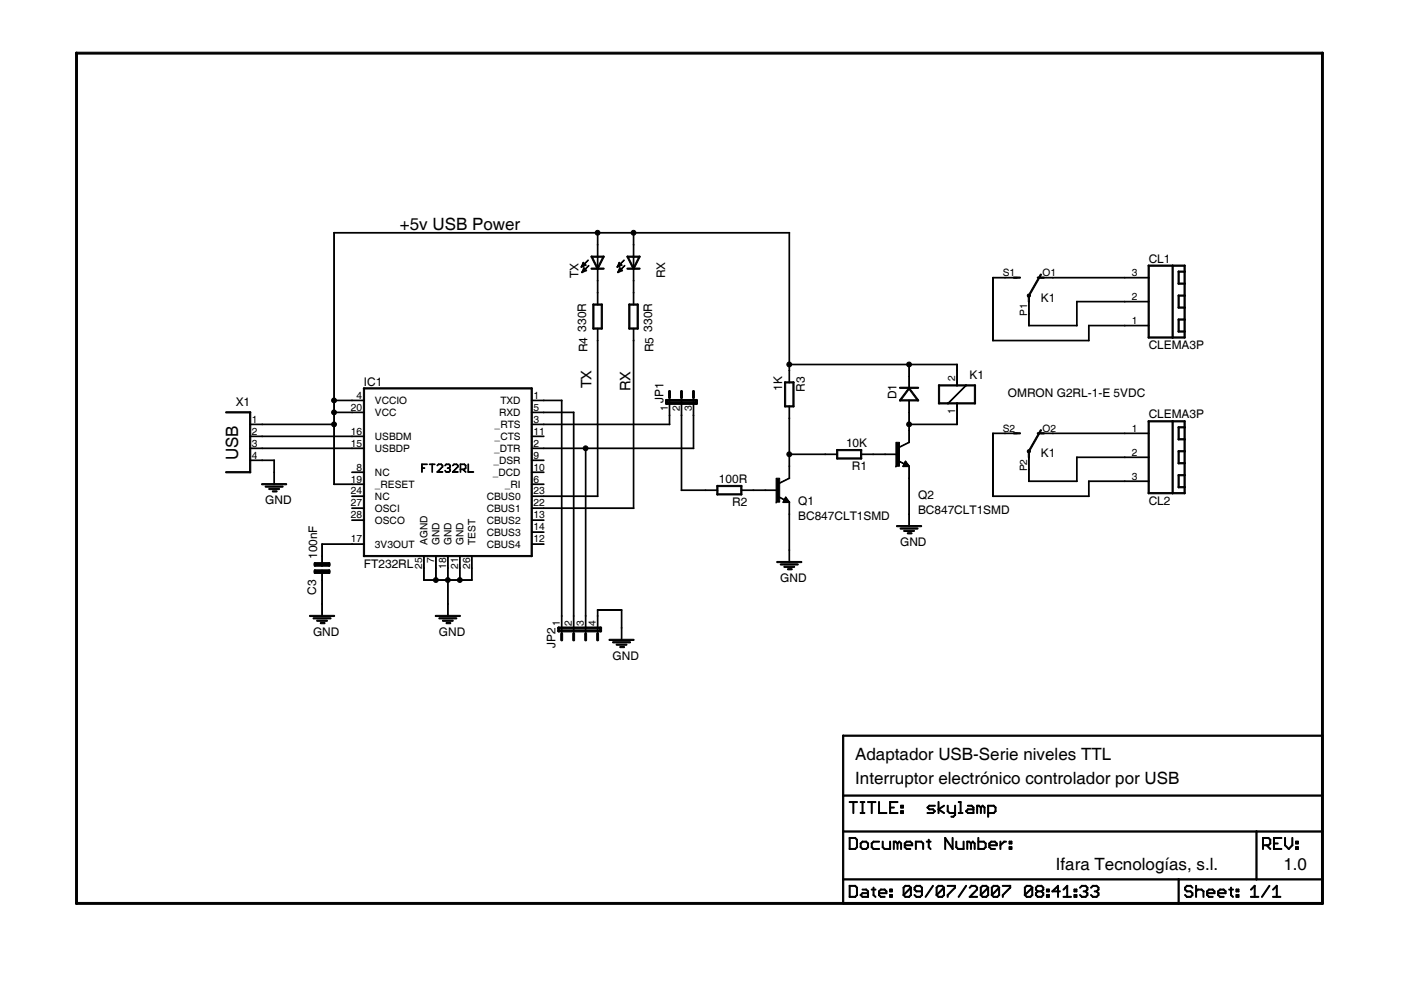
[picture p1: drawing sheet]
<svg xmlns="http://www.w3.org/2000/svg" width="297mm" height="210mm" viewBox="0 0 297 210" stroke-linecap="round" stroke-linejoin="round" font-family="sans-serif">
<defs><g id="words">
<g font-size="3.6">
<text x="84.8" y="48.7">+5v USB Power</text>
<text x="50.5" y="97.6" transform="rotate(-90 50.5 97.6)">USB</text>
<text x="181.3" y="161.1">Adaptador USB-Serie niveles TTL</text>
<text x="181.3" y="166.2">Interruptor electrónico controlador por USB</text>
<text x="223.9" y="184.6">Ifara Tecnologías, s.l.</text>
<text x="272.1" y="184.6">1.0</text>
</g>
<g font-size="3.1">
<text x="125.4" y="82.4" transform="rotate(-90 125.4 82.4)">TX</text>
<text x="133.7" y="83" transform="rotate(-90 133.7 83)">RX</text>
</g>
<g font-size="2.5">
<text x="122.6" y="59" transform="rotate(-90 122.6 59)">TX</text>
<text x="141.1" y="59" transform="rotate(-90 141.1 59)">RX</text>
<text x="243.5" y="55.7">CL1</text>
<text x="220.7" y="64">K1</text>
<text x="124.3" y="70.3" transform="rotate(-90 124.3 70.3)">330R</text>
<text x="138.3" y="70.3" transform="rotate(-90 138.3 70.3)">330R</text>
<text x="124.6" y="74.8" transform="rotate(-90 124.6 74.8)">R4</text>
<text x="138.5" y="74.8" transform="rotate(-90 138.5 74.8)">R5</text>
<text x="243.5" y="74.1">CLEMA3P</text>
<text x="77.2" y="81.9">IC1</text>
<text x="165.8" y="82.9" transform="rotate(-90 165.8 82.9)">1K</text>
<text x="170.6" y="83.1" transform="rotate(-90 170.6 83.1)">R3</text>
<text x="205.5" y="80.3">K1</text>
<text x="50" y="86.2">X1</text>
<text x="140.7" y="85.6" transform="rotate(-90 140.7 85.6)">JP1</text>
<text x="190.1" y="84.7" transform="rotate(-90 190.1 84.7)">D1</text>
<text x="213.7" y="84.3">OMRON G2RL-1-E 5VDC</text>
<text x="243.5" y="88.6">CLEMA3P</text>
<text x="179.4" y="94.8">10K</text>
<text x="180.6" y="99.6">R1</text>
<text x="220.7" y="97">K1</text>
<text x="56.2" y="106.9">GND</text>
<text x="152.4" y="102.4">100R</text>
<text x="155.2" y="107.3">R2</text>
<text x="169.2" y="107.1">Q1</text>
<text x="194.6" y="105.9">Q2</text>
<text x="243.5" y="107">CL2</text>
<text x="169.2" y="110.3">BC847CLT1SMD</text>
<text x="194.6" y="109.1">BC847CLT1SMD</text>
<text x="67.3" y="118.6" transform="rotate(-90 67.3 118.6)">100nF</text>
<text x="190.8" y="115.8">GND</text>
<text x="77.2" y="120.5">FT232RL</text>
<text x="165.4" y="123.4">GND</text>
<text x="67" y="126.2" transform="rotate(-90 67 126.2)">C3</text>
<text x="66.4" y="134.8">GND</text>
<text x="93" y="134.8">GND</text>
<text x="117.8" y="137.5" transform="rotate(-90 117.8 137.5)">JP2</text>
<text x="129.9" y="139.9">GND</text>
</g>
<g font-size="2.2">
<text x="212.6" y="58.5">S1</text>
<text x="221" y="58.5">O1</text>
<text x="240" y="58.5">3</text>
<text x="240" y="63.6">2</text>
<text x="217.8" y="67" transform="rotate(-90 217.8 67)">P1</text>
<text x="240" y="68.7">1</text>
<text x="202.5" y="80.8" transform="rotate(-90 202.5 80.8)">2</text>
<text x="53.4" y="89.6">1</text>
<text x="74.4" y="87.1">20</text>
<text x="75.6" y="84.6">4</text>
<text x="79.5" y="85.7">VCCIO</text>
<text x="79.5" y="88.2">VCC</text>
<text x="105.8" y="88.2">RXD</text>
<text x="106.1" y="85.7">TXD</text>
<text x="113.1" y="84.6">1</text>
<text x="113.1" y="87.1">5</text>
<text x="113.1" y="89.6">3</text>
<text x="141.6" y="87.1" transform="rotate(-90 141.6 87.1)">1</text>
<text x="144.1" y="87.1" transform="rotate(-90 144.1 87.1)">2</text>
<text x="146.7" y="87.1" transform="rotate(-90 146.7 87.1)">3</text>
<text x="202.5" y="87.8" transform="rotate(-90 202.5 87.8)">1</text>
<text x="53.4" y="92.2">2</text>
<text x="53.4" y="94.7">3</text>
<text x="74.4" y="92.2">16</text>
<text x="74.4" y="94.7">15</text>
<text x="79.5" y="93.3">USBDM</text>
<text x="79.5" y="95.8">USBDP</text>
<text x="104.8" y="95.8">_DTR</text>
<text x="104.9" y="90.8">_RTS</text>
<text x="104.9" y="93.3">_CTS</text>
<text x="113.1" y="92.2">11</text>
<text x="113.1" y="94.7">2</text>
<text x="212.6" y="91.5">S2</text>
<text x="221" y="91.5">O2</text>
<text x="240" y="91.5">1</text>
<text x="53.4" y="97.3">4</text>
<text x="75.6" y="99.8">8</text>
<text x="79.5" y="100.9">NC</text>
<text x="104.5" y="100.9">_DCD</text>
<text x="104.6" y="98.4">_DSR</text>
<text x="113.1" y="97.3">9</text>
<text x="113.1" y="99.8">10</text>
<text x="217.8" y="100" transform="rotate(-90 217.8 100)">P2</text>
<text x="240" y="96.6">2</text>
<text x="240" y="101.7">3</text>
<text x="74.4" y="102.3">19</text>
<text x="74.4" y="104.9">24</text>
<text x="74.4" y="107.4">27</text>
<text x="79.5" y="103.5">_RESET</text>
<text x="79.5" y="106">NC</text>
<text x="103.2" y="106">CBUS0</text>
<text x="107" y="103.5">_RI</text>
<text x="113.1" y="102.3">6</text>
<text x="113.1" y="104.9">23</text>
<text x="113.1" y="107.4">22</text>
<text x="74.4" y="110">28</text>
<text x="79.5" y="108.5">OSCI</text>
<text x="79.5" y="111.1">OSCO</text>
<text x="103.2" y="108.5">CBUS1</text>
<text x="103.2" y="111.1">CBUS2</text>
<text x="103.2" y="113.6">CBUS3</text>
<text x="113.1" y="110">13</text>
<text x="113.1" y="112.5">14</text>
<text x="74.4" y="115">17</text>
<text x="79.5" y="116.2">3V3OUT</text>
<text x="90.6" y="115.6" transform="rotate(-90 90.6 115.6)">AGND</text>
<text x="92.1" y="119.5" transform="rotate(-90 92.1 119.5)">7</text>
<text x="93.2" y="115.6" transform="rotate(-90 93.2 115.6)">GND</text>
<text x="95.7" y="115.6" transform="rotate(-90 95.7 115.6)">GND</text>
<text x="98.3" y="115.6" transform="rotate(-90 98.3 115.6)">GND</text>
<text x="100.8" y="115.6" transform="rotate(-90 100.8 115.6)">TEST</text>
<text x="103.2" y="116.2">CBUS4</text>
<text x="113.1" y="115">12</text>
<text x="89.5" y="120.7" transform="rotate(-90 89.5 120.7)">25</text>
<text x="94.6" y="120.7" transform="rotate(-90 94.6 120.7)">18</text>
<text x="97.1" y="120.7" transform="rotate(-90 97.1 120.7)">21</text>
<text x="99.7" y="120.7" transform="rotate(-90 99.7 120.7)">26</text>
<text x="118.7" y="132.8" transform="rotate(-90 118.7 132.8)">1</text>
<text x="121.3" y="132.8" transform="rotate(-90 121.3 132.8)">2</text>
<text x="123.8" y="132.8" transform="rotate(-90 123.8 132.8)">3</text>
<text x="126.3" y="132.8" transform="rotate(-90 126.3 132.8)">4</text>
</g>
</g></defs>
<g fill="#000" stroke="#000" stroke-width=".21">
<path d="M16 11.2l.1-.1h264.4l.1 .2-.1 .2h-264.4z" fill-rule="evenodd"/>
<path d="M123.6 55.6l.1 .1-.4 1z" fill-rule="evenodd"/>
<path d="M123.8 56.8l.1 .1-.5 .9z" fill-rule="evenodd"/>
<path d="M123.2 56.6l1-.4-.9 .5z" fill-rule="evenodd"/>
<path d="M123.6 55.7l.6 .6z" fill-rule="evenodd"/>
<path d="M123.3 57.7l1.1-.4-1 .5z" fill-rule="evenodd"/>
<path d="M123.8 56.8l.5 .6z" fill-rule="evenodd"/>
<path d="M124.6 55.1l.2 .1-1.5 1.5z" fill-rule="evenodd"/>
<path d="M123.3 57.7l1.6-1.4-1.5 1.5z" fill-rule="evenodd"/>
<path d="M70.8 49.3l56 .1z" fill-rule="evenodd"/>
<path d="M126.6 49.3h.2l-.1 2.7z" fill-rule="evenodd"/>
<path d="M126.7 56.9v2.7z" fill-rule="evenodd"/>
<path d="M126.6 51.9h.2l-.1 2.6z" fill-rule="evenodd"/>
<path d="M126.6 54.4h.2l-.1 2.7z" fill-rule="evenodd"/>
<path d="M127.9 54.4l.2 .1-1.3 2.6h-.1l-.1-.1z" fill-rule="evenodd"/>
<path d="M125.3 54.4h.2l1.3 2.6-.1 .1h-.1z" fill-rule="evenodd"/>
<path d="M125.3 56.9h1.4l.1 .1-1.4 .1z" fill-rule="evenodd"/>
<path d="M125.3 54.4l1.4-.1 .1 .2-1.4 .1z" fill-rule="evenodd"/>
<path d="M126.6 56.9h1.4l.1 .1-1.4 .1z" fill-rule="evenodd"/>
<path d="M126.6 54.4l1.4-.1 .1 .2-1.4 .1z" fill-rule="evenodd"/>
<path d="M131.3 55.6l.1 .1-.5 1z" fill-rule="evenodd"/>
<path d="M131.4 56.8l.1 .1-.5 .9z" fill-rule="evenodd"/>
<path d="M130.8 56.6l1.1-.4-1 .5z" fill-rule="evenodd"/>
<path d="M131.2 55.7l.7 .6z" fill-rule="evenodd"/>
<path d="M131 57.7l1-.4-1 .5z" fill-rule="evenodd"/>
<path d="M131.3 56.8l.7 .6z" fill-rule="evenodd"/>
<path d="M132.3 55.1l.1 .1-1.5 1.5z" fill-rule="evenodd"/>
<path d="M132.4 56.3l.1 .1-1.5 1.4z" fill-rule="evenodd"/>
<path d="M134.3 49.3h.1v2.7z" fill-rule="evenodd"/>
<path d="M126.6 49.3l7.8 .1z" fill-rule="evenodd"/>
<path d="M134.3 56.9l.1 2.7z" fill-rule="evenodd"/>
<path d="M134.3 51.9h.1v2.6z" fill-rule="evenodd"/>
<path d="M134.3 54.4h.1v2.7z" fill-rule="evenodd"/>
<path d="M135.5 54.4l.2 .1-1.3 2.6h-.1l-.1-.1z" fill-rule="evenodd"/>
<path d="M132.9 54.4h.3l1.2 2.6v.1h-.2z" fill-rule="evenodd"/>
<path d="M132.9 56.9h1.5v.1l-1.4 .1z" fill-rule="evenodd"/>
<path d="M132.9 54.4l1.5-.1v.2l-1.4 .1z" fill-rule="evenodd"/>
<path d="M134.2 56.9h1.4l.1 .1-1.4 .1z" fill-rule="evenodd"/>
<path d="M134.2 54.4l1.4-.1 .1 .2-1.4 .1z" fill-rule="evenodd"/>
<path d="M134.3 49.3l33.1 .1z" fill-rule="evenodd"/>
<path d="M210.5 58.9h2.6z" fill-rule="evenodd"/>
<path d="M213 58.9h2.7z" fill-rule="evenodd"/>
<path d="M214.9 58.8h1.4l.1 .1-1.5 .1z" fill-rule="evenodd"/>
<path d="M220 58.8h1.4v.1l-1.4 .1z" fill-rule="evenodd"/>
<path d="M220.6 58.9h2.7z" fill-rule="evenodd"/>
<path d="M223.2 58.9h15.3z" fill-rule="evenodd"/>
<path d="M238.4 58.9h5.2z" fill-rule="evenodd"/>
<path d="M243.5 56.2h5.2v.2l-5.2 .1z" fill-rule="evenodd"/>
<path d="M251.1 56.2l.2 .1-.1 1.4h-.2z" fill-rule="evenodd"/>
<path d="M248.6 56.2h2.6l.1 .2-2.7 .1z" fill-rule="evenodd"/>
<path d="M249.8 57.6l1.4-.1 .1 .2h-1.5z" fill-rule="evenodd"/>
<path d="M125.8 64.5l.1 .1v5.2l-.2-.1z" fill-rule="evenodd"/>
<path d="M126.7 59.5v2.6z" fill-rule="evenodd"/>
<path d="M126.6 62h.2l-.1 2.7z" fill-rule="evenodd"/>
<path d="M126.7 69.6v2.7z" fill-rule="evenodd"/>
<path d="M127.5 64.5l.2 .1-.1 5.2-.1-.1z" fill-rule="evenodd"/>
<path d="M125.8 64.5h1.8l.1 .1-1.9 .1z" fill-rule="evenodd"/>
<path d="M125.8 69.6h1.8l.1 .1-1.9 .1z" fill-rule="evenodd"/>
<path d="M133.4 64.5l.2 .1-.1 5.2-.2-.1z" fill-rule="evenodd"/>
<path d="M134.3 59.5l.1 2.6z" fill-rule="evenodd"/>
<path d="M134.3 62h.1v2.7z" fill-rule="evenodd"/>
<path d="M134.3 69.6l.1 2.7z" fill-rule="evenodd"/>
<path d="M135.2 64.5l.1 .1v5.2l-.2-.1z" fill-rule="evenodd"/>
<path d="M133.4 64.5h1.9v.1l-1.9 .1z" fill-rule="evenodd"/>
<path d="M133.3 69.6h2v.1l-1.9 .1z" fill-rule="evenodd"/>
<path d="M167.3 77.3h.1v1.4z" fill-rule="evenodd"/>
<path d="M167.3 49.3h.1v28.1z" fill-rule="evenodd"/>
<path d="M192.7 77.3h.1v2.6z" fill-rule="evenodd"/>
<path d="M167.3 77.3h25.5z" fill-rule="evenodd"/>
<path d="M202.8 77.3h.2l-.1 1.4z" fill-rule="evenodd"/>
<path d="M192.7 77.3h10.3z" fill-rule="evenodd"/>
<path d="M210.5 58.9h.1v13.4z" fill-rule="evenodd"/>
<path d="M218.1 66.4l.1 2.7z" fill-rule="evenodd"/>
<path d="M218.1 63.9h.1v2.7z" fill-rule="evenodd"/>
<path d="M220.6 58.2l.1-.1 .1 .2-2.7 4.5-.1-.1z" fill-rule="evenodd"/>
<path d="M218.1 62.6l.2 .1-.1 1.4-.2-.1z" fill-rule="evenodd"/>
<path d="M218.1 69l10.3 .1h-10.3z" fill-rule="evenodd"/>
<path d="M228.2 63.9h.2l-.1 5.2z" fill-rule="evenodd"/>
<path d="M210.5 72.2l20.4 .1h-20.4z" fill-rule="evenodd"/>
<path d="M230.8 69l.1 3.3z" fill-rule="evenodd"/>
<path d="M228.2 63.9l10.3 .1z" fill-rule="evenodd"/>
<path d="M230.8 69l7.7 .1h-7.7z" fill-rule="evenodd"/>
<path d="M238.4 69l5.2 .1h-5.2z" fill-rule="evenodd"/>
<path d="M238.4 63.9l5.2 .1z" fill-rule="evenodd"/>
<path d="M243.5 56.2l.2 .1-.1 15.4-.2-.1z" fill-rule="evenodd"/>
<path d="M243.5 71.5h5.2v.1l-5.2 .1z" fill-rule="evenodd"/>
<path d="M248.6 56.2l.1 .1v15.4l-.2-.1z" fill-rule="evenodd"/>
<path d="M249.8 62.6l.2 .1-.1 2.7-.1-.1z" fill-rule="evenodd"/>
<path d="M249.8 67.6l.2 .1-.1 2.7h-.1z" fill-rule="evenodd"/>
<path d="M249.8 57.6h.2l-.1 2.7-.1-.1z" fill-rule="evenodd"/>
<path d="M248.6 71.5h2.6l.1 .1-2.7 .1z" fill-rule="evenodd"/>
<path d="M251 70.3h.3l-.1 1.4-.2-.1z" fill-rule="evenodd"/>
<path d="M251.1 67.6l.2 .1-.1 2.7h-.2z" fill-rule="evenodd"/>
<path d="M251.1 65.1l.2 .1-.1 2.7-.2-.1z" fill-rule="evenodd"/>
<path d="M251.1 62.6l.2 .1-.1 2.7-.2-.1z" fill-rule="evenodd"/>
<path d="M251.1 60l.2 .1-.1 2.7-.2-.1z" fill-rule="evenodd"/>
<path d="M251 57.6h.3l-.1 2.7-.2-.1z" fill-rule="evenodd"/>
<path d="M249.8 62.6h1.4l.1 .1-1.5 .1z" fill-rule="evenodd"/>
<path d="M249.8 65.1h1.4l.1 .2-1.5 .1z" fill-rule="evenodd"/>
<path d="M249.8 70.3l1.4-.1 .1 .2h-1.5z" fill-rule="evenodd"/>
<path d="M249.8 67.6h1.4l.1 .2-1.5 .1z" fill-rule="evenodd"/>
<path d="M249.8 60.1l1.4-.1 .1 .2-1.5 .1z" fill-rule="evenodd"/>
<path d="M47.9 87.3h5.2l.1 .2-5.3 .1z" fill-rule="evenodd"/>
<path d="M53 90h2.7z" fill-rule="evenodd"/>
<path d="M53 92.5l2.7 .1z" fill-rule="evenodd"/>
<path d="M53 95.1h2.7z" fill-rule="evenodd"/>
<path d="M53 97.6l2.7 .1h-2.7z" fill-rule="evenodd"/>
<path d="M55.5 97.6l2.7 .1z" fill-rule="evenodd"/>
<path d="M55.5 90h15.4z" fill-rule="evenodd"/>
<path d="M70.8 87.4h.1v2.7z" fill-rule="evenodd"/>
<path d="M70.8 84.9l.1 2.6z" fill-rule="evenodd"/>
<path d="M70.8 49.3h.1v35.7z" fill-rule="evenodd"/>
<path d="M55.5 92.5l19.2 .1z" fill-rule="evenodd"/>
<path d="M55.5 95.1h19.2z" fill-rule="evenodd"/>
<path d="M70.8 87.4l3.9 .1z" fill-rule="evenodd"/>
<path d="M70.8 84.9l3.9 .1h-3.9z" fill-rule="evenodd"/>
<path d="M74.6 84.9l2.7 .1h-2.7z" fill-rule="evenodd"/>
<path d="M74.6 87.4l2.7 .1z" fill-rule="evenodd"/>
<path d="M74.6 92.5l2.7 .1z" fill-rule="evenodd"/>
<path d="M74.6 95.1h2.7z" fill-rule="evenodd"/>
<path d="M89.4 99.3h.7z" fill-rule="evenodd"/>
<path d="M89.4 98.4l1.2 .1z" fill-rule="evenodd"/>
<path d="M91 98.4l1.2 .1z" fill-rule="evenodd"/>
<path d="M92.6 98.7l.5-.3-.4 .4z" fill-rule="evenodd"/>
<path d="M92.9 98.4l.7 .1z" fill-rule="evenodd"/>
<path d="M92.6 100.1l1.3-1.1-1.2 1.2z" fill-rule="evenodd"/>
<path d="M93.7 98.7h.2l-.1 .4z" fill-rule="evenodd"/>
<path d="M93.5 98.4l.4 .4z" fill-rule="evenodd"/>
<path d="M94.3 98.7l.4-.3-.3 .4z" fill-rule="evenodd"/>
<path d="M94.5 98.4l.7 .1z" fill-rule="evenodd"/>
<path d="M94.8 99.3h.4z" fill-rule="evenodd"/>
<path d="M95.1 98.4l.4 .4z" fill-rule="evenodd"/>
<path d="M95.4 98.7h.1v.4z" fill-rule="evenodd"/>
<path d="M95.1 99.3l.4-.3-.3 .4z" fill-rule="evenodd"/>
<path d="M95.1 99.2l.4 .4z" fill-rule="evenodd"/>
<path d="M95.4 99.5h.1v.4z" fill-rule="evenodd"/>
<path d="M95.1 100.1l.4-.3-.3 .4z" fill-rule="evenodd"/>
<path d="M95.9 98.7l.4-.3-.3 .4z" fill-rule="evenodd"/>
<path d="M96.2 98.4l.7 .1z" fill-rule="evenodd"/>
<path d="M97 98.7h.2l-.1 .4z" fill-rule="evenodd"/>
<path d="M96.7 98.4l.5 .4z" fill-rule="evenodd"/>
<path d="M97.6 98.4l.9 .1z" fill-rule="evenodd"/>
<path d="M97.6 99.5l.9 .1z" fill-rule="evenodd"/>
<path d="M98.4 98.4l.4 .4z" fill-rule="evenodd"/>
<path d="M98.7 98.7h.1v.7z" fill-rule="evenodd"/>
<path d="M98.4 99.5l.4-.2-.3 .3z" fill-rule="evenodd"/>
<path d="M77 82.3h35.8l.1 .1-35.8 .1z" fill-rule="evenodd"/>
<path d="M112.7 84.9l2.7 .1h-2.7z" fill-rule="evenodd"/>
<path d="M112.7 87.4l2.7 .1z" fill-rule="evenodd"/>
<path d="M112.7 90h2.7z" fill-rule="evenodd"/>
<path d="M112.7 92.5l2.7 .1z" fill-rule="evenodd"/>
<path d="M112.7 95.1h2.7z" fill-rule="evenodd"/>
<path d="M112.7 97.6l2.7 .1z" fill-rule="evenodd"/>
<path d="M115.2 84.9l4 .1h-4z" fill-rule="evenodd"/>
<path d="M115.2 87.4l6.5 .1z" fill-rule="evenodd"/>
<path d="M115.2 95l9 .1-9 .1z" fill-rule="evenodd"/>
<path d="M141.1 84.9l.1-.2 .3 .2v.7l-.1 .2-.3-.2z" fill-rule="evenodd"/>
<path d="M115.2 90h26.8z" fill-rule="evenodd"/>
<path d="M141.9 88l.1 2.1z" fill-rule="evenodd"/>
<path d="M141.9 85.5l.1 2.7z" fill-rule="evenodd"/>
<path d="M141.9 84.3h.1v1.3z" fill-rule="evenodd"/>
<path d="M141.9 82.8l.3 .2v1.4l-.2 .1-.3-.1v-1.4z" fill-rule="evenodd"/>
<path d="M144.5 85.5v2.7z" fill-rule="evenodd"/>
<path d="M144.4 84.3h.2l-.1 1.3z" fill-rule="evenodd"/>
<path d="M144.3 83l.1-.2 .3 .2v1.4l-.1 .1-.3-.1z" fill-rule="evenodd"/>
<path d="M124.1 95.1h23z" fill-rule="evenodd"/>
<path d="M147 88l.1 7.2z" fill-rule="evenodd"/>
<path d="M147 85.5l.1 2.7z" fill-rule="evenodd"/>
<path d="M147 84.3h.1v1.3z" fill-rule="evenodd"/>
<path d="M146.8 83l.2-.2 .2 .2v1.4l-.1 .1-.3-.1z" fill-rule="evenodd"/>
<path d="M141.1 85.5l.1-.1h6.5l.2 .2-.2 .2h-6.5z" fill-rule="evenodd"/>
<path d="M147.5 84.9l.1-.2 .3 .2v.7l-.2 .2-.2-.2z" fill-rule="evenodd"/>
<path d="M141.1 84.9l.1-.2h6.5l.2 .3-.2 .1h-6.5z" fill-rule="evenodd"/>
<path d="M166.4 81l.2 .1-.1 5.2-.2-.1z" fill-rule="evenodd"/>
<path d="M167.3 96.3h.1v2.7z" fill-rule="evenodd"/>
<path d="M167.3 88.7l.1 7.7z" fill-rule="evenodd"/>
<path d="M167.3 86.2h.1v2.6z" fill-rule="evenodd"/>
<path d="M167.3 78.5l.1 2.7z" fill-rule="evenodd"/>
<path d="M168.1 81.1h.3l-.1 5.2-.2-.1z" fill-rule="evenodd"/>
<path d="M166.3 86.1h2l.1 .1-2 .1z" fill-rule="evenodd"/>
<path d="M166.4 81h1.9l.1 .2h-2z" fill-rule="evenodd"/>
<path d="M167.3 96.3l7.7 .1z" fill-rule="evenodd"/>
<path d="M174.9 96.3l2.7 .1z" fill-rule="evenodd"/>
<path d="M177.4 95.4h.2l-.1 2-.1-.1z" fill-rule="evenodd"/>
<path d="M177.4 95.4l5.2-.1 .1 .2-5.2 .1z" fill-rule="evenodd"/>
<path d="M177.4 97.2l5.2-.1 .1 .2-5.2 .1z" fill-rule="evenodd"/>
<path d="M182.5 95.3l.2 .1-.1 2-.1-.1z" fill-rule="evenodd"/>
<path d="M182.5 96.3l2.7 .1z" fill-rule="evenodd"/>
<path d="M185.1 96.3l2.6 .1z" fill-rule="evenodd"/>
<path d="M189.9 93.8v5.1h.8v-5.1z" fill-rule="evenodd"/>
<path d="M187.6 96.3l2.7 .1z" fill-rule="evenodd"/>
<path d="M192.6 82.3h.2l.1 .1-2.1 2.6-.1-.1z" fill-rule="evenodd"/>
<path d="M191.9 97.8l.2 .1-.7 1.1z" fill-rule="evenodd"/>
<path d="M190.5 97.7l1.3 .7z" fill-rule="evenodd"/>
<path d="M191.9 98l.2 .1-.4 .7-.1-.2z" fill-rule="evenodd"/>
<path d="M191.6 98.6l.5-.1 .1 .2-.5 .1z" fill-rule="evenodd"/>
<path d="M191.9 98.3l.3 .3-.1 .2-.2-.4z" fill-rule="evenodd"/>
<path d="M191.6 98.7l.9-.1 .1 .2-.9 .1z" fill-rule="evenodd"/>
<path d="M191.9 98l.7 .7-.1 .2-.6-.7z" fill-rule="evenodd"/>
<path d="M192.7 87.4h.1v2.7z" fill-rule="evenodd"/>
<path d="M192.7 90h.1v1.4z" fill-rule="evenodd"/>
<path d="M192.7 84.9l.1 2.6z" fill-rule="evenodd"/>
<path d="M192.7 79.8h.1v2.7z" fill-rule="evenodd"/>
<path d="M192.7 91.2h.1v2.7z" fill-rule="evenodd"/>
<path d="M190.6 94.8l2.2-1-2.1 1.1z" fill-rule="evenodd"/>
<path d="M191.9 97.9l.1-.1 .8 1.2z" fill-rule="evenodd"/>
<path d="M191.4 98.9h1.4z" fill-rule="evenodd"/>
<path d="M192.7 82.3l2.1 2.6-.1 .1-2.1-2.6z" fill-rule="evenodd"/>
<path d="M190.8 84.8h3.9l.1 .2h-4z" fill-rule="evenodd"/>
<path d="M190.8 82.1h3.9l.1 .2-4 .1z" fill-rule="evenodd"/>
<path d="M199 81.6l.2 .1-.1 4-.1-.1z" fill-rule="evenodd"/>
<path d="M204.8 81.7l.1 .1-3.9 3.8z" fill-rule="evenodd"/>
<path d="M199 85.5l2-.1 .1 .2-2.1 .1z" fill-rule="evenodd"/>
<path d="M202.9 88.7v1.4z" fill-rule="evenodd"/>
<path d="M192.7 90h10.3z" fill-rule="evenodd"/>
<path d="M202.9 78.5v2.7z" fill-rule="evenodd"/>
<path d="M202.8 86.2h.2l-.1 2.6z" fill-rule="evenodd"/>
<path d="M202.8 81.1h.2l-.1 .7z" fill-rule="evenodd"/>
<path d="M202.9 85.5v.8z" fill-rule="evenodd"/>
<path d="M199 81.6h3.9l.1 .2-4 .1z" fill-rule="evenodd"/>
<path d="M201 85.4h1.9l.1 .2-2 .1z" fill-rule="evenodd"/>
<path d="M202.9 81.6h1.9l.1 .2-2 .1z" fill-rule="evenodd"/>
<path d="M204.7 81.7l2.1-.1v.2l-2 .1z" fill-rule="evenodd"/>
<path d="M206.7 81.6l.1 .1v4l-.2-.1z" fill-rule="evenodd"/>
<path d="M202.8 85.5l4-.1v.2l-3.9 .1z" fill-rule="evenodd"/>
<path d="M210.5 91.9h2.6z" fill-rule="evenodd"/>
<path d="M213 91.9h2.7z" fill-rule="evenodd"/>
<path d="M214.9 91.8h1.4l.1 .1-1.5 .1z" fill-rule="evenodd"/>
<path d="M218.1 97h.1v2.6z" fill-rule="evenodd"/>
<path d="M220.6 91.2l.1-.1 .1 .2-2.7 4.5-.1-.1z" fill-rule="evenodd"/>
<path d="M218.1 95.6l.2 .1-.1 1.4-.2-.1z" fill-rule="evenodd"/>
<path d="M220 91.8h1.4v.1l-1.4 .1z" fill-rule="evenodd"/>
<path d="M220.6 91.9h2.7z" fill-rule="evenodd"/>
<path d="M223.2 91.9h15.3z" fill-rule="evenodd"/>
<path d="M228.2 97h10.3z" fill-rule="evenodd"/>
<path d="M238.4 91.9h5.2z" fill-rule="evenodd"/>
<path d="M238.4 97h5.2z" fill-rule="evenodd"/>
<path d="M243.4 89.3l5.3-.1v.2l-5.2 .1z" fill-rule="evenodd"/>
<path d="M249.8 95.6l.2 .1-.1 2.7-.1-.1z" fill-rule="evenodd"/>
<path d="M249.8 90.6h.2l-.1 2.7-.1-.1z" fill-rule="evenodd"/>
<path d="M248.6 89.2h2.6l.1 .2-2.7 .1z" fill-rule="evenodd"/>
<path d="M251 89.3h.3l-.1 1.5-.2-.1z" fill-rule="evenodd"/>
<path d="M251 90.6h.3l-.1 2.7-.2-.1z" fill-rule="evenodd"/>
<path d="M251.1 93l.2 .1-.1 2.7h-.2z" fill-rule="evenodd"/>
<path d="M251.1 95.6l.2 .1-.1 2.7-.2-.1z" fill-rule="evenodd"/>
<path d="M249.8 98.2l1.4-.1 .1 .2-1.5 .1z" fill-rule="evenodd"/>
<path d="M249.8 95.6h1.4l.1 .2h-1.5z" fill-rule="evenodd"/>
<path d="M249.8 90.6l1.4-.1 .1 .2-1.5 .1z" fill-rule="evenodd"/>
<path d="M249.8 93.1l1.4-.1 .1 .2-1.5 .1z" fill-rule="evenodd"/>
<path d="M52.9 87.4h.3l-.1 12.9-.2-.1z" fill-rule="evenodd"/>
<path d="M47.8 100.1l5.3-.1 .1 .2-5.3 .1z" fill-rule="evenodd"/>
<path d="M58.1 97.6h.1v2.6z" fill-rule="evenodd"/>
<path d="M58.1 100.1h.1v2.7z" fill-rule="evenodd"/>
<path d="M57.8 104.1h.9l.1 .2-1 .1z" fill-rule="evenodd"/>
<path d="M57 103.7l2.2-.1 .1 .2h-2.2z" fill-rule="evenodd"/>
<path d="M56.2 103.2l3.7-.1 .1 .2h-3.7z" fill-rule="evenodd"/>
<path d="M55.5 102.7l5.2-.1 .1 .1-5.3 .1z" fill-rule="evenodd"/>
<path d="M66.7 119.3l.2 .1v.4h-.2z" fill-rule="evenodd"/>
<path d="M68.3 115.3v2.7z" fill-rule="evenodd"/>
<path d="M66.6 119.4l3.2-.1 .1 .2-3.2 .1z" fill-rule="evenodd"/>
<path d="M66.6 119.7l3.2-.1 .1 .2h-3.2z" fill-rule="evenodd"/>
<path d="M69.8 119.3l.1 .1v.4h-.1z" fill-rule="evenodd"/>
<path d="M70.8 90h.1v12.8z" fill-rule="evenodd"/>
<path d="M68.3 115.3l6.4 .1-6.4 .1z" fill-rule="evenodd"/>
<path d="M70.8 102.7h3.9z" fill-rule="evenodd"/>
<path d="M74.6 100.1l2.7 .1z" fill-rule="evenodd"/>
<path d="M74.6 102.7h2.7z" fill-rule="evenodd"/>
<path d="M74.6 105.2l2.7 .1z" fill-rule="evenodd"/>
<path d="M74.6 107.8h2.7z" fill-rule="evenodd"/>
<path d="M74.6 110.3l2.7 .1z" fill-rule="evenodd"/>
<path d="M74.6 115.4h2.7z" fill-rule="evenodd"/>
<path d="M77 82.3h.3l-.1 35.8-.2-.1z" fill-rule="evenodd"/>
<path d="M89.4 98.4h.1v1.8z" fill-rule="evenodd"/>
<path d="M91.6 98.4h.1v1.8z" fill-rule="evenodd"/>
<path d="M92.6 100.1h1.3z" fill-rule="evenodd"/>
<path d="M94.3 99.8l.4 .3z" fill-rule="evenodd"/>
<path d="M94.5 100.1h.7z" fill-rule="evenodd"/>
<path d="M97 99h.2l-1.2 1.2z" fill-rule="evenodd"/>
<path d="M95.9 100.1h1.3z" fill-rule="evenodd"/>
<path d="M97.6 98.4h.1v1.8z" fill-rule="evenodd"/>
<path d="M98.1 99.5l.7 .6z" fill-rule="evenodd"/>
<path d="M99.2 98.4h.2l-.1 1.8z" fill-rule="evenodd"/>
<path d="M99.2 100l1.2 .1-1.2 .1z" fill-rule="evenodd"/>
<path d="M112.6 82.3h.3l-.1 35.8-.2-.1z" fill-rule="evenodd"/>
<path d="M77.1 117.8h35.7l.1 .2-35.8 .1z" fill-rule="evenodd"/>
<path d="M112.7 100.1l2.7 .1z" fill-rule="evenodd"/>
<path d="M112.7 102.7h2.7z" fill-rule="evenodd"/>
<path d="M112.7 105.2l2.7 .1z" fill-rule="evenodd"/>
<path d="M112.7 107.8h2.7z" fill-rule="evenodd"/>
<path d="M112.7 110.3l2.7 .1z" fill-rule="evenodd"/>
<path d="M112.7 112.8l2.7 .1z" fill-rule="evenodd"/>
<path d="M112.7 115.4h2.7z" fill-rule="evenodd"/>
<path d="M115.2 105.2l11.6 .1h-11.6z" fill-rule="evenodd"/>
<path d="M126.7 72.2v33.1z" fill-rule="evenodd"/>
<path d="M115.2 107.8h19.2z" fill-rule="evenodd"/>
<path d="M134.3 72.2l.1 35.7z" fill-rule="evenodd"/>
<path d="M144.5 88v16.1z" fill-rule="evenodd"/>
<path d="M144.4 103.9l5.2 .1z" fill-rule="evenodd"/>
<path d="M149.5 103.9l2.7 .1z" fill-rule="evenodd"/>
<path d="M152 103h.2l-.1 2-.1-.1z" fill-rule="evenodd"/>
<path d="M152 103h5.2l.1 .1-5.2 .1z" fill-rule="evenodd"/>
<path d="M152 104.8l5.2-.1 .1 .2-5.2 .1z" fill-rule="evenodd"/>
<path d="M157.1 103h.2l-.1 2-.1-.1z" fill-rule="evenodd"/>
<path d="M157.1 103.9l2.7 .1z" fill-rule="evenodd"/>
<path d="M159.7 103.9l2.6 .1z" fill-rule="evenodd"/>
<path d="M164.5 101.4v5.1h.8v-5.1z" fill-rule="evenodd"/>
<path d="M162.2 103.9l2.7 .1z" fill-rule="evenodd"/>
<path d="M166.6 105.4l.1 .1-.7 1.1z" fill-rule="evenodd"/>
<path d="M165.1 105.4l1.3 .7z" fill-rule="evenodd"/>
<path d="M166.5 105.7l.2 .1-.4 .6-.1-.2z" fill-rule="evenodd"/>
<path d="M166.2 106.2l.5-.1 .1 .2-.5 .1z" fill-rule="evenodd"/>
<path d="M166.5 106l.2-.1v.5z" fill-rule="evenodd"/>
<path d="M166.2 106.3h.9l.1 .1-.9 .1z" fill-rule="evenodd"/>
<path d="M166.5 105.7h.2l.5 .6-.1 .2z" fill-rule="evenodd"/>
<path d="M167.3 109h.1v7.8z" fill-rule="evenodd"/>
<path d="M167.3 116.6h.1v2.7z" fill-rule="evenodd"/>
<path d="M167.3 106.5h.1v2.6z" fill-rule="evenodd"/>
<path d="M167.3 98.9h.1v2.6z" fill-rule="evenodd"/>
<path d="M165.2 102.4l2.2-1-2.1 1.1z" fill-rule="evenodd"/>
<path d="M166.5 105.5h.1l.8 1.1z" fill-rule="evenodd"/>
<path d="M166 106.5l1.4 .1z" fill-rule="evenodd"/>
<path d="M165.4 119.7l3.8-.1v.2h-3.7z" fill-rule="evenodd"/>
<path d="M164.7 119.2l5.2-.1 .1 .2h-5.2z" fill-rule="evenodd"/>
<path d="M192.7 101.4h.1v7.7z" fill-rule="evenodd"/>
<path d="M192.7 109h.1v2.7z" fill-rule="evenodd"/>
<path d="M192.7 98.9h.1v2.6z" fill-rule="evenodd"/>
<path d="M192.4 113h.9l.1 .2h-1z" fill-rule="evenodd"/>
<path d="M191.6 112.6l2.2-.1 .1 .1-2.2 .1z" fill-rule="evenodd"/>
<path d="M190.9 112h3.7v.1l-3.7 .1z" fill-rule="evenodd"/>
<path d="M190.2 111.5h5.1l.1 .1-5.2 .1z" fill-rule="evenodd"/>
<path d="M210.5 91.9h.1v13.4z" fill-rule="evenodd"/>
<path d="M218.1 99.5h.1v2.7z" fill-rule="evenodd"/>
<path d="M218.1 102l10.3 .1z" fill-rule="evenodd"/>
<path d="M228.2 97h.2l-.1 5.2z" fill-rule="evenodd"/>
<path d="M210.5 105.2l20.4 .1z" fill-rule="evenodd"/>
<path d="M230.8 102h.1v3.3z" fill-rule="evenodd"/>
<path d="M230.8 102l7.7 .1z" fill-rule="evenodd"/>
<path d="M238.4 102l5.2 .1z" fill-rule="evenodd"/>
<path d="M243.4 89.3h.3l-.1 15.4-.2-.1z" fill-rule="evenodd"/>
<path d="M243.4 104.6l5.3-.1v.1l-5.2 .1z" fill-rule="evenodd"/>
<path d="M248.6 89.2l.1 .1v15.4l-.2-.1z" fill-rule="evenodd"/>
<path d="M249.8 100.7l.2 .1-.1 2.7-.1-.1z" fill-rule="evenodd"/>
<path d="M251 98.2h.3l-.1 2.7-.2-.1z" fill-rule="evenodd"/>
<path d="M251.1 100.7l.2 .1-.1 2.7-.2-.1z" fill-rule="evenodd"/>
<path d="M251 103.3h.3l-.1 1.4-.2-.1z" fill-rule="evenodd"/>
<path d="M248.6 104.5h2.6l.1 .1-2.7 .1z" fill-rule="evenodd"/>
<path d="M249.8 103.3l1.4-.1 .1 .2-1.5 .1z" fill-rule="evenodd"/>
<path d="M249.8 100.7h1.4l.1 .1-1.5 .1z" fill-rule="evenodd"/>
<path d="M66.7 120.9h.2v.4l-.2 .1z" fill-rule="evenodd"/>
<path d="M66.7 121.1l.2 .1v.3l-.2 .1z" fill-rule="evenodd"/>
<path d="M66.7 119.6l.2 .1v.3l-.2 .1z" fill-rule="evenodd"/>
<path d="M68.2 123h.2l-.1 5.2z" fill-rule="evenodd"/>
<path d="M68.2 121h.2l-.1 2.1z" fill-rule="evenodd"/>
<path d="M68.2 117.9h.2l-.1 2.2z" fill-rule="evenodd"/>
<path d="M68.2 128.1h.2l-.1 2.6z" fill-rule="evenodd"/>
<path d="M66.6 119.9l1.7-.1 .1 .2-1.7 .1z" fill-rule="evenodd"/>
<path d="M67.9 132.1l.9-.1 .1 .2-.9 .1z" fill-rule="evenodd"/>
<path d="M67.1 131.6l2.2-.1 .1 .2-2.2 .1z" fill-rule="evenodd"/>
<path d="M66.6 120.9h3.2l.1 .1-3.2 .1z" fill-rule="evenodd"/>
<path d="M66.6 121.5l3.2-.1 .1 .1-3.2 .1z" fill-rule="evenodd"/>
<path d="M69.8 121.1l.1 .1v.3l-.1 .1z" fill-rule="evenodd"/>
<path d="M66.6 121.2l3.2-.1 .1 .2-3.2 .1z" fill-rule="evenodd"/>
<path d="M69.8 120.9h.1v.4l-.1 .1z" fill-rule="evenodd"/>
<path d="M69.8 119.6l.1 .1v.3l-.1 .1z" fill-rule="evenodd"/>
<path d="M68.2 119.9l1.6-.1 .1 .2-1.7 .1z" fill-rule="evenodd"/>
<path d="M66.5 131h3.6l.1 .2-3.7 .1z" fill-rule="evenodd"/>
<path d="M65.7 130.5h5.2v.2l-5.2 .1z" fill-rule="evenodd"/>
<path d="M89.8 120.5h.2l-.1 2.6z" fill-rule="evenodd"/>
<path d="M89.8 117.9h.2l-.1 2.7z" fill-rule="evenodd"/>
<path d="M92.3 120.5h.2v2.6z" fill-rule="evenodd"/>
<path d="M89.8 123l2.7 .1z" fill-rule="evenodd"/>
<path d="M92.3 117.9h.2v2.7z" fill-rule="evenodd"/>
<path d="M92.3 123l2.7 .1z" fill-rule="evenodd"/>
<path d="M94.9 120.5h.1v2.6z" fill-rule="evenodd"/>
<path d="M94.9 123h.1v5.2z" fill-rule="evenodd"/>
<path d="M94.9 117.9h.1v2.7z" fill-rule="evenodd"/>
<path d="M94.9 128.1h.1v2.6z" fill-rule="evenodd"/>
<path d="M94.6 132.1l.9-.1 .1 .2-.9 .1z" fill-rule="evenodd"/>
<path d="M93.8 131.6l2.2-.1 .1 .2-2.2 .1z" fill-rule="evenodd"/>
<path d="M93.1 131h3.7l.1 .2-3.8 .1z" fill-rule="evenodd"/>
<path d="M94.9 123l2.7 .1z" fill-rule="evenodd"/>
<path d="M97.4 120.5h.2l-.1 2.6z" fill-rule="evenodd"/>
<path d="M97.4 117.9h.2l-.1 2.7z" fill-rule="evenodd"/>
<path d="M92.4 130.5h5.1l.1 .2-5.2 .1z" fill-rule="evenodd"/>
<path d="M100 120.5h.1v2.6z" fill-rule="evenodd"/>
<path d="M97.4 123l2.7 .1z" fill-rule="evenodd"/>
<path d="M100 117.9h.1v2.7z" fill-rule="evenodd"/>
<path d="M118.3 133.1l.1-.1 .3 .1v.8l-.2 .1-.2-.1z" fill-rule="evenodd"/>
<path d="M119.1 84.9v45.8z" fill-rule="evenodd"/>
<path d="M119 130.6h.2l-.1 2.7z" fill-rule="evenodd"/>
<path d="M119 133.2h.2l-.1 1.3z" fill-rule="evenodd"/>
<path d="M118.9 134.4l.1-.1 .3 .1v1.4l-.1 .1-.3-.1z" fill-rule="evenodd"/>
<path d="M121.6 87.4h.1v43.3z" fill-rule="evenodd"/>
<path d="M121.6 130.6h.1v2.7z" fill-rule="evenodd"/>
<path d="M121.6 133.2h.1v1.3z" fill-rule="evenodd"/>
<path d="M121.4 134.4l.2-.1 .2 .1v1.4l-.1 .1-.3-.1z" fill-rule="evenodd"/>
<path d="M124.1 95.1h.1v35.6z" fill-rule="evenodd"/>
<path d="M124.1 130.6h.1v2.7z" fill-rule="evenodd"/>
<path d="M124.1 133.2h.1v1.3z" fill-rule="evenodd"/>
<path d="M124.1 134.3l.3 .1v1.4l-.2 .1-.2-.1v-1.4z" fill-rule="evenodd"/>
<path d="M126.6 129.3h.2l-.1 1.4z" fill-rule="evenodd"/>
<path d="M126.6 130.6h.2l-.1 2.7z" fill-rule="evenodd"/>
<path d="M126.6 133.2h.2l-.1 1.3z" fill-rule="evenodd"/>
<path d="M126.5 134.4l.1-.1 .3 .1v1.4l-.1 .1-.3-.1z" fill-rule="evenodd"/>
<path d="M118.3 133.1l.1-.1h9l.1 .3-.1 .1h-9z" fill-rule="evenodd"/>
<path d="M127.1 133.1l.2-.1 .2 .1v.8l-.1 .1-.3-.1z" fill-rule="evenodd"/>
<path d="M118.3 133.8l.1-.2h9l.1 .3-.1 .1h-9z" fill-rule="evenodd"/>
<path d="M131.7 129.3h.2l-.1 4z" fill-rule="evenodd"/>
<path d="M126.6 129.3l5.3 .1z" fill-rule="evenodd"/>
<path d="M131.7 133.2h.2l-.1 2.6z" fill-rule="evenodd"/>
<path d="M131.5 137.1h.8l.1 .2-.9 .1z" fill-rule="evenodd"/>
<path d="M130.7 136.6h2.1l.1 .2-2.2 .1z" fill-rule="evenodd"/>
<path d="M130 136.1h3.6l.1 .2-3.7 .1z" fill-rule="evenodd"/>
<path d="M129.2 135.6h5.2v.2h-5.2z" fill-rule="evenodd"/>
<path d="M167 120.7l.9-.1 .1 .2-1 .1z" fill-rule="evenodd"/>
<path d="M166.2 120.2l2.2-.1 .1 .2-2.2 .1z" fill-rule="evenodd"/>
<path d="M178.7 155.9h101.7l.1 .2-101.8 .1z" fill-rule="evenodd"/>
<path d="M178.7 168.6l.2 .1-.1 7.8-.2-.1z" fill-rule="evenodd"/>
<path d="M178.7 155.9l.2 .1-.1 12.9-.2-.1z" fill-rule="evenodd"/>
<path d="M180.8 170.1h.2v2.5l-.2-.1z" fill-rule="evenodd"/>
<path d="M180 177.7l1.4-.1v.2h-1.3z" fill-rule="evenodd"/>
<path d="M180 170.1l1.7-.1 .1 .2h-1.7z" fill-rule="evenodd"/>
<path d="M181.2 180l.4-.4h.2l-.4 .6z" fill-rule="evenodd"/>
<path d="M181.6 178.1h.2l-.1 1.7-.1-.1z" fill-rule="evenodd"/>
<path d="M181.3 177.6l.5 .5-.1 .1-.5-.4z" fill-rule="evenodd"/>
<path d="M182.4 178.8l.2 .1-.1 .9-.1-.1z" fill-rule="evenodd"/>
<path d="M182.8 170.1h.2l-.1 2.5-.1-.1z" fill-rule="evenodd"/>
<path d="M182.4 178.8l.4-.4 .2 .1-.5 .5z" fill-rule="evenodd"/>
<path d="M182.4 172.3h.9l.1 .2-1 .1z" fill-rule="evenodd"/>
<path d="M182.4 170h.9l.1 .2h-1z" fill-rule="evenodd"/>
<path d="M182.8 178.4h.9v.2h-.9z" fill-rule="evenodd"/>
<path d="M183.5 180l.5-.4h.1l-.4 .6z" fill-rule="evenodd"/>
<path d="M184 178.8l.1 .1v.9l-.2-.1z" fill-rule="evenodd"/>
<path d="M183.6 178.4l.5 .5v.1l-.6-.4z" fill-rule="evenodd"/>
<path d="M184.7 170.1h.2v2.5l-.2-.1z" fill-rule="evenodd"/>
<path d="M184.7 178.9h.2v.9l-.2-.1z" fill-rule="evenodd"/>
<path d="M184.7 178.9l.5-.5 .1 .1-.4 .5z" fill-rule="evenodd"/>
<path d="M184 170h1.6l.1 .2h-1.7z" fill-rule="evenodd"/>
<path d="M186.3 170.1h.2l-.1 2.5-.1-.1z" fill-rule="evenodd"/>
<path d="M185.2 178.4h1.2l.1 .2h-1.3z" fill-rule="evenodd"/>
<path d="M187.1 178.4l.2 .1-.1 1.3-.2-.1z" fill-rule="evenodd"/>
<path d="M186.3 172.4l1.7-.1v.2l-1.7 .1z" fill-rule="evenodd"/>
<path d="M188.6 170.1h.2v2.5l-.2-.1z" fill-rule="evenodd"/>
<path d="M188.6 171.2h.9l.1 .1-.9 .1z" fill-rule="evenodd"/>
<path d="M189.5 178.4h.4l.1 .2h-.5z" fill-rule="evenodd"/>
<path d="M188.6 170.1l1.7-.1 .1 .2h-1.7z" fill-rule="evenodd"/>
<path d="M188.7 172.3h1.6l.1 .2-1.7 .1z" fill-rule="evenodd"/>
<path d="M189.8 178.4l.6 .5-.1 .1-.5-.4z" fill-rule="evenodd"/>
<path d="M190.2 178.9l.4-.5 .2 .1-.5 .5z" fill-rule="evenodd"/>
<path d="M190.9 170.9h.3l-.1 .5-.2-.1z" fill-rule="evenodd"/>
<path d="M190.9 172h.3l-.1 .6-.2-.1z" fill-rule="evenodd"/>
<path d="M190.6 178.4l.6 .5-.1 .1-.5-.4z" fill-rule="evenodd"/>
<path d="M190.9 170.9l.6-.1 .1 .1-.6 .1z" fill-rule="evenodd"/>
<path d="M191.4 170.8l.2 .1-.1 .5-.2-.1z" fill-rule="evenodd"/>
<path d="M190.9 171.2h.6l.1 .1-.6 .1z" fill-rule="evenodd"/>
<path d="M190.9 172h.6l.1 .1-.6 .1z" fill-rule="evenodd"/>
<path d="M191.4 172h.2l-.1 .6-.2-.1z" fill-rule="evenodd"/>
<path d="M191 172.3h.5l.1 .2-.6 .1z" fill-rule="evenodd"/>
<path d="M191.8 178.8l.1 .1v.9l-.2-.1z" fill-rule="evenodd"/>
<path d="M191.8 178.8l.4-.4 .1 .1-.4 .5z" fill-rule="evenodd"/>
<path d="M192.1 178.5l.9-.1 .1 .2h-.9z" fill-rule="evenodd"/>
<path d="M193 178.4l.5 .5-.1 .1-.5-.4z" fill-rule="evenodd"/>
<path d="M193.4 178.8l.1 .1-.1 .5-.1-.1z" fill-rule="evenodd"/>
<path d="M191.8 179.2h1.6l.1 .1-1.7 .1z" fill-rule="evenodd"/>
<path d="M194.1 178.4h1.3v.2h-1.3z" fill-rule="evenodd"/>
<path d="M195.3 178.4l.5 .5v.1l-.6-.4z" fill-rule="evenodd"/>
<path d="M196.8 178.1h.2v1.7l-.2-.1z" fill-rule="evenodd"/>
<path d="M196.6 171.2h.1l.4 .5-.1 .1z" fill-rule="evenodd"/>
<path d="M196.6 171.2l.4-.4 .1 .1-.4 .5z" fill-rule="evenodd"/>
<path d="M196.4 178.5l.9-.1 .1 .2h-.9z" fill-rule="evenodd"/>
<path d="M196.6 172.3h1.3v.2l-1.3 .1z" fill-rule="evenodd"/>
<path d="M196.9 171.6h1v.1l-.9 .1z" fill-rule="evenodd"/>
<path d="M197.7 172.4l.5-.4h.1l-.4 .6z" fill-rule="evenodd"/>
<path d="M197.8 171.6l.5 .4-.1 .2-.5-.5z" fill-rule="evenodd"/>
<path d="M196.9 170.9l1.3-.1 .1 .1-1.3 .1z" fill-rule="evenodd"/>
<path d="M198.9 170.1h.2l-.1 2.5-.1-.1z" fill-rule="evenodd"/>
<path d="M198.9 171.6l1.4 .9-.2 .1-1.2-.9z" fill-rule="evenodd"/>
<path d="M198.9 171.6l1.2-.8 .2 .1-1.3 .9z" fill-rule="evenodd"/>
<path d="M200.8 170.9h.2v1.3l-.2-.1z" fill-rule="evenodd"/>
<path d="M200.8 172h.2l.4 .5-.1 .1z" fill-rule="evenodd"/>
<path d="M201.6 173.2l.6-.1v.2h-.5z" fill-rule="evenodd"/>
<path d="M201.3 172.3h1.2l.1 .2-1.3 .1z" fill-rule="evenodd"/>
<path d="M202.4 170.9h.2l-.1 2.1-.1-.1z" fill-rule="evenodd"/>
<path d="M202 173.2l.5-.5 .1 .1-.4 .5z" fill-rule="evenodd"/>
<path d="M202.7 178.4l.2 .1-.1 1.3-.2-.1z" fill-rule="evenodd"/>
<path d="M203.2 170h.5l.1 .2h-.6z" fill-rule="evenodd"/>
<path d="M203.6 170.1h.2l-.1 2.5-.1-.1z" fill-rule="evenodd"/>
<path d="M203.2 172.3h.9l.1 .2-1 .1z" fill-rule="evenodd"/>
<path d="M204.7 172h.2l.4 .5-.1 .1z" fill-rule="evenodd"/>
<path d="M205.2 171.6l.1 .1-.5 .5-.1-.2z" fill-rule="evenodd"/>
<path d="M205 178.4h.5l.1 .2h-.6z" fill-rule="evenodd"/>
<path d="M205.4 178.4l.6 .5-.1 .1-.5-.4z" fill-rule="evenodd"/>
<path d="M205.2 170.8h.9v.1l-.9 .1z" fill-rule="evenodd"/>
<path d="M205.8 178.9l.4-.5 .2 .1-.5 .5z" fill-rule="evenodd"/>
<path d="M205.9 170.9l.2-.1 .4 .5-.1 .1z" fill-rule="evenodd"/>
<path d="M206.3 171.2h.2l-.1 1.4-.1-.1z" fill-rule="evenodd"/>
<path d="M205.2 172.3h1.2l.1 .2-1.3 .1z" fill-rule="evenodd"/>
<path d="M205.2 171.6h1.2l.1 .1-1.3 .1z" fill-rule="evenodd"/>
<path d="M206.2 178.4l.6 .5-.1 .1-.5-.4z" fill-rule="evenodd"/>
<path d="M207.1 170.8l.2 .1-.1 1.7-.1-.1z" fill-rule="evenodd"/>
<path d="M207.1 170.8h.5l.1 .1-.6 .1z" fill-rule="evenodd"/>
<path d="M207.5 170.8l.6 .4-.1 .2-.5-.5z" fill-rule="evenodd"/>
<path d="M207.9 171.2h.2l-.1 1.4-.1-.1z" fill-rule="evenodd"/>
<path d="M207.9 171.2l.4-.4 .1 .1-.4 .5z" fill-rule="evenodd"/>
<path d="M207.4 178.4h1.2l.1 .2h-1.3z" fill-rule="evenodd"/>
<path d="M208.2 170.9l.2-.1 .4 .5-.1 .1z" fill-rule="evenodd"/>
<path d="M208.6 171.2h.2v1.4l-.2-.1z" fill-rule="evenodd"/>
<path d="M208.5 180l.4-.4h.2l-.5 .6z" fill-rule="evenodd"/>
<path d="M208.9 178.9h.2l-.1 .9-.1-.1z" fill-rule="evenodd"/>
<path d="M208.5 178.5l.1-.1 .5 .5-.2 .1z" fill-rule="evenodd"/>
<path d="M209.4 170.9h.2l-.1 2.4h-.1z" fill-rule="evenodd"/>
<path d="M209.7 178.8l.2 .1-.1 .9-.1-.1z" fill-rule="evenodd"/>
<path d="M209.7 178.8l.4-.4 .2 .1-.5 .5z" fill-rule="evenodd"/>
<path d="M209.4 170.9l1.3-.1 .1 .1-1.3 .1z" fill-rule="evenodd"/>
<path d="M209.5 172.3h1.2l.1 .2-1.3 .1z" fill-rule="evenodd"/>
<path d="M210.1 178.4h.9v.2h-.9z" fill-rule="evenodd"/>
<path d="M210.6 170.8l.6 .4-.1 .2-.5-.5z" fill-rule="evenodd"/>
<path d="M211 171.2h.2l-.1 1-.1-.1z" fill-rule="evenodd"/>
<path d="M211 172l.2 .1-.6 .5v-.2z" fill-rule="evenodd"/>
<path d="M210.9 178.4l.5 .5v.1l-.6-.4z" fill-rule="evenodd"/>
<path d="M211.2 178.9h.2v.5l-.2-.1z" fill-rule="evenodd"/>
<path d="M209.7 179.2h1.7v.1l-1.7 .1z" fill-rule="evenodd"/>
<path d="M212 179.2l.8-.8 .2 .1-.9 .9z" fill-rule="evenodd"/>
<path d="M212.8 178.4h.5l.1 .2h-.6z" fill-rule="evenodd"/>
<path d="M214 178.4l.2 .1-.1 .5-.2-.1z" fill-rule="evenodd"/>
<path d="M214 178.4h.5v.2h-.5z" fill-rule="evenodd"/>
<path d="M214.4 178.4l.1 .1v.5l-.2-.1z" fill-rule="evenodd"/>
<path d="M213.9 178.9l.6-.1v.1l-.5 .1z" fill-rule="evenodd"/>
<path d="M213.9 179.6h.6v.1l-.5 .1z" fill-rule="evenodd"/>
<path d="M178.7 176.2h87.7l.1 .2-87.8 .1z" fill-rule="evenodd"/>
<path d="M267.7 177.7l1.3-.1v.2h-1.3z" fill-rule="evenodd"/>
<path d="M267.7 179.2h1.3v.1l-1.3 .1z" fill-rule="evenodd"/>
<path d="M268.9 177.6l.5 .5v.1l-.6-.4z" fill-rule="evenodd"/>
<path d="M269.2 178.1h.2v.9l-.2-.1z" fill-rule="evenodd"/>
<path d="M269.3 178.8l.1 .1-.5 .5-.1-.2z" fill-rule="evenodd"/>
<path d="M270 178.9l.9-.1 .1 .1-.9 .1z" fill-rule="evenodd"/>
<path d="M270.1 177.6h1.6l.1 .2h-1.7z" fill-rule="evenodd"/>
<path d="M272.3 177.7h.3l-.1 1.7-.2-.1z" fill-rule="evenodd"/>
<path d="M274 177.6l.1 .1-.1 1.7-.1-.1z" fill-rule="evenodd"/>
<path d="M274.7 178.5h.2l-.1 .5-.1-.1z" fill-rule="evenodd"/>
<path d="M274.7 178.5l.5-.1 .1 .2h-.6z" fill-rule="evenodd"/>
<path d="M275.1 178.5h.2l-.1 .5-.1-.1z" fill-rule="evenodd"/>
<path d="M274.7 178.9l.5-.1 .1 .1-.6 .1z" fill-rule="evenodd"/>
<path d="M274.7 179.6h.5l.1 .1-.6 .1z" fill-rule="evenodd"/>
<path d="M266.3 176.3l14.1-.1 .1 .2-14.1 .1z" fill-rule="evenodd"/>
<path d="M280.3 155.9l.2 .1-.1 12.9-.2-.1z" fill-rule="evenodd"/>
<path d="M178.7 168.6h101.7l.1 .2-101.8 .1z" fill-rule="evenodd"/>
<path d="M280.3 168.6l.2 .1-.1 7.8-.2-.1z" fill-rule="evenodd"/>
<path d="M16 11.2l.1-.1 .3 .1v180.5l-.1 .1-.3-.1z" fill-rule="evenodd"/>
<path d="M178.7 186.4l.2 .1-.1 5.2-.2-.1z" fill-rule="evenodd"/>
<path d="M178.7 176.2l.2 .1-.1 10.3h-.2z" fill-rule="evenodd"/>
<path d="M180 187.9h.3l-.1 2.4h-.2z" fill-rule="evenodd"/>
<path d="M180 177.7h.3l-.1 2.5-.2-.1z" fill-rule="evenodd"/>
<path d="M180 190.2l1.4-.1v.2h-1.3z" fill-rule="evenodd"/>
<path d="M180 187.9l1.4-.1v.1l-1.3 .1z" fill-rule="evenodd"/>
<path d="M180 180h1.4v.1l-1.3 .1z" fill-rule="evenodd"/>
<path d="M181.2 190.2l.4-.5 .2 .1-.4 .5z" fill-rule="evenodd"/>
<path d="M181.6 188.2h.2l-.1 1.7h-.1z" fill-rule="evenodd"/>
<path d="M181.2 187.9l.2-.1 .4 .5-.2 .1z" fill-rule="evenodd"/>
<path d="M182.4 189.7l.6 .5-.1 .1-.5-.4z" fill-rule="evenodd"/>
<path d="M182.4 189.8l.4-.5 .2 .1-.5 .5z" fill-rule="evenodd"/>
<path d="M182.4 179.6l.6 .4-.1 .2-.5-.5z" fill-rule="evenodd"/>
<path d="M182.8 188.6h.9v.1l-.9 .1z" fill-rule="evenodd"/>
<path d="M182.8 180h.9v.1l-.9 .1z" fill-rule="evenodd"/>
<path d="M183.5 188.6h.2l.4 .5-.1 .1z" fill-rule="evenodd"/>
<path d="M184 189h.1v1.3h-.2z" fill-rule="evenodd"/>
<path d="M182.8 190.2l1.3-.1v.2h-1.3z" fill-rule="evenodd"/>
<path d="M182.8 189.3h1.3v.2h-1.3z" fill-rule="evenodd"/>
<path d="M185.1 188.2h.2l-.1 1.7h-.1z" fill-rule="evenodd"/>
<path d="M184.7 179.6h.2l.4 .5-.1 .1z" fill-rule="evenodd"/>
<path d="M185.1 189.8l.1-.1 .5 .6h-.1z" fill-rule="evenodd"/>
<path d="M184.7 188.6h.9l.1 .1-.9 .1z" fill-rule="evenodd"/>
<path d="M186.3 189h.2l-.1 .9h-.1z" fill-rule="evenodd"/>
<path d="M185.1 180h1.3l.1 .1-1.3 .1z" fill-rule="evenodd"/>
<path d="M186.3 189.8l.1-.1 .5 .6h-.2z" fill-rule="evenodd"/>
<path d="M186.3 189l.4-.4h.2l-.5 .6z" fill-rule="evenodd"/>
<path d="M186.7 190.2l.9-.1 .1 .2h-1z" fill-rule="evenodd"/>
<path d="M186.7 188.6h.9l.1 .1-1 .1z" fill-rule="evenodd"/>
<path d="M187 179.6h.2l.5 .5-.2 .1z" fill-rule="evenodd"/>
<path d="M187.4 188.6h.2l.4 .5-.1 .1z" fill-rule="evenodd"/>
<path d="M187.8 189h.2v.5h-.2z" fill-rule="evenodd"/>
<path d="M186.3 189.4l1.7-.1v.2h-1.7z" fill-rule="evenodd"/>
<path d="M188.6 188.6h.2v.6l-.2-.1z" fill-rule="evenodd"/>
<path d="M188.6 189.8h.2v.5h-.2z" fill-rule="evenodd"/>
<path d="M187.4 180h1.4v.1l-1.3 .1z" fill-rule="evenodd"/>
<path d="M188.7 178.4l.1 .1v1.7l-.2-.1z" fill-rule="evenodd"/>
<path d="M188.6 188.6h.5l.1 .1-.5 .1z" fill-rule="evenodd"/>
<path d="M189 188.6h.2l-.1 .6-.1-.1z" fill-rule="evenodd"/>
<path d="M188.6 189h.5l.1 .1-.5 .1z" fill-rule="evenodd"/>
<path d="M188.6 189.8l.5-.1 .1 .2h-.5z" fill-rule="evenodd"/>
<path d="M189 189.8h.2l-.1 .5h-.1z" fill-rule="evenodd"/>
<path d="M188.6 190.2l.5-.1 .1 .2h-.5z" fill-rule="evenodd"/>
<path d="M189.5 178.4l.1 .1-.1 1.7-.1-.1z" fill-rule="evenodd"/>
<path d="M190.2 178.9h.2l-.1 1.3-.1-.1z" fill-rule="evenodd"/>
<path d="M190.9 178.9h.3l-.1 1.3-.2-.1z" fill-rule="evenodd"/>
<path d="M193 188.2l.2 .1-1.7 1.6v-.1z" fill-rule="evenodd"/>
<path d="M191.5 188.2h.2l-.1 1.7h-.1z" fill-rule="evenodd"/>
<path d="M191.5 188.2l.4-.4 .2 .1-.5 .5z" fill-rule="evenodd"/>
<path d="M191.5 189.8l.1-.1 .5 .6h-.2z" fill-rule="evenodd"/>
<path d="M191.7 179.6h.2l.4 .5-.1 .1z" fill-rule="evenodd"/>
<path d="M191.9 187.8h.9v.1l-.9 .1z" fill-rule="evenodd"/>
<path d="M191.9 190.1h.9v.2h-.9z" fill-rule="evenodd"/>
<path d="M192.1 180h.9l.1 .1-.9 .1z" fill-rule="evenodd"/>
<path d="M192.7 187.8l.5 .4v.2l-.6-.5z" fill-rule="evenodd"/>
<path d="M193 188.2h.2v1.7h-.2z" fill-rule="evenodd"/>
<path d="M193.1 189.7l.1 .2-.5 .4-.1-.1z" fill-rule="evenodd"/>
<path d="M193.8 188.2h.2l-.1 .6-.1-.1z" fill-rule="evenodd"/>
<path d="M194.1 178.4l.2 .1-.1 1.7-.1-.1z" fill-rule="evenodd"/>
<path d="M193.8 189.8l.1-.1 .5 .6h-.1z" fill-rule="evenodd"/>
<path d="M193.8 188.2l.5-.4 .1 .1-.5 .5z" fill-rule="evenodd"/>
<path d="M193.9 188.6l.5 .4-.1 .2-.5-.5z" fill-rule="evenodd"/>
<path d="M194.2 190.2l.9-.1 .1 .2h-.9z" fill-rule="evenodd"/>
<path d="M194.2 187.9l.9-.1 .1 .1-.9 .1z" fill-rule="evenodd"/>
<path d="M195 190.2l.4-.5 .2 .1-.5 .5z" fill-rule="evenodd"/>
<path d="M195.4 188.2h.2l-.1 1.7h-.1z" fill-rule="evenodd"/>
<path d="M195 187.9l.1-.1 .5 .5-.2 .1z" fill-rule="evenodd"/>
<path d="M194.2 189h1.3l.1 .1-1.3 .1z" fill-rule="evenodd"/>
<path d="M195.6 178.9h.2v1.3l-.2-.1z" fill-rule="evenodd"/>
<path d="M197.8 187.8l.1 .1-1.7 2.4-.1-.1z" fill-rule="evenodd"/>
<path d="M196.8 179.6h.2l.4 .5-.2 .1z" fill-rule="evenodd"/>
<path d="M200.1 188.2l.2 .1-1.8 1.6v-.1z" fill-rule="evenodd"/>
<path d="M198.5 188.2h.2l-.1 1.7h-.1z" fill-rule="evenodd"/>
<path d="M198.5 188.2l.4-.4 .2 .1-.5 .5z" fill-rule="evenodd"/>
<path d="M198.5 189.8l.1-.1 .5 .6h-.2z" fill-rule="evenodd"/>
<path d="M198.9 187.9l.9-.1 .1 .1-1 .1z" fill-rule="evenodd"/>
<path d="M198.9 190.2l.9-.1 .1 .2h-1z" fill-rule="evenodd"/>
<path d="M199.6 187.9l.2-.1 .5 .5-.2 .1z" fill-rule="evenodd"/>
<path d="M200.1 188.2h.2l-.1 1.7h-.2z" fill-rule="evenodd"/>
<path d="M199.6 190.2l.5-.5 .2 .1-.5 .5z" fill-rule="evenodd"/>
<path d="M200.4 177.6l.1 .1-.1 2.5-.1-.1z" fill-rule="evenodd"/>
<path d="M202.4 188.2l.2 .1-1.7 1.6-.1-.1z" fill-rule="evenodd"/>
<path d="M200.8 189.8h.2v.5h-.2z" fill-rule="evenodd"/>
<path d="M200.4 177.6l1.7 2.4-.1 .2-1.7-2.4z" fill-rule="evenodd"/>
<path d="M201.9 177.6l.2 .1-.1 2.5-.1-.1z" fill-rule="evenodd"/>
<path d="M200.8 187.9l1.7-.1 .1 .1-1.7 .1z" fill-rule="evenodd"/>
<path d="M202.4 187.9h.2l-.1 .5-.1-.1z" fill-rule="evenodd"/>
<path d="M202.7 179.6l.5 .4v.2l-.6-.5z" fill-rule="evenodd"/>
<path d="M204.7 187.8l.2 .1-1.7 2.4v-.1z" fill-rule="evenodd"/>
<path d="M203 180h1.3l.1 .1-1.3 .1z" fill-rule="evenodd"/>
<path d="M204.3 178.4l.1 .1-.1 1.7-.1-.1z" fill-rule="evenodd"/>
<path d="M205 178.4l.2 .1-.1 1.7-.1-.1z" fill-rule="evenodd"/>
<path d="M207.1 188.6l.2 .1-1.7 1.6-.1-.1z" fill-rule="evenodd"/>
<path d="M205.8 178.9h.2l-.1 1.3-.1-.1z" fill-rule="evenodd"/>
<path d="M205.5 188.2l.4-.4 .2 .1-.4 .5z" fill-rule="evenodd"/>
<path d="M206.5 178.9h.3l-.1 1.3-.2-.1z" fill-rule="evenodd"/>
<path d="M205.9 187.9l.9-.1 .1 .1-1 .1z" fill-rule="evenodd"/>
<path d="M205.5 190.2l1.7-.1 .1 .2h-1.7z" fill-rule="evenodd"/>
<path d="M207 188.2h.3l-.1 .6-.2-.1z" fill-rule="evenodd"/>
<path d="M206.7 187.8l.6 .4-.1 .2-.5-.5z" fill-rule="evenodd"/>
<path d="M207.4 177.6l.1 .1v2.5l-.2-.1z" fill-rule="evenodd"/>
<path d="M207.8 188.2h.2v1.7h-.2z" fill-rule="evenodd"/>
<path d="M207.8 188.2l.5-.4 .1 .1-.4 .5z" fill-rule="evenodd"/>
<path d="M207.8 189.8l.2-.1 .4 .6h-.1z" fill-rule="evenodd"/>
<path d="M207.3 180h1.3l.1 .1-1.3 .1z" fill-rule="evenodd"/>
<path d="M208.2 187.9l.9-.1 .1 .1-.9 .1z" fill-rule="evenodd"/>
<path d="M208.2 190.2l.9-.1 .1 .2h-.9z" fill-rule="evenodd"/>
<path d="M209.1 187.8l.5 .4-.1 .2-.5-.5z" fill-rule="evenodd"/>
<path d="M209.4 188.2h.2l-.1 1.7h-.1z" fill-rule="evenodd"/>
<path d="M209 190.2l.5-.5 .1 .1-.5 .5z" fill-rule="evenodd"/>
<path d="M207.8 189.8l1.7-1.6h.1l-1.6 1.7z" fill-rule="evenodd"/>
<path d="M209.7 179.6h.1l.5 .5-.2 .1z" fill-rule="evenodd"/>
<path d="M211.7 188.2l.2 .1-1.7 1.6v-.1z" fill-rule="evenodd"/>
<path d="M210.2 188.2h.2l-.1 1.7h-.1z" fill-rule="evenodd"/>
<path d="M210.2 188.2l.4-.4 .2 .1-.5 .5z" fill-rule="evenodd"/>
<path d="M210.2 189.7l.6 .5-.1 .1-.5-.4z" fill-rule="evenodd"/>
<path d="M210.1 180h.9v.1l-.9 .1z" fill-rule="evenodd"/>
<path d="M210.6 187.9l.9-.1 .1 .1-1 .1z" fill-rule="evenodd"/>
<path d="M210.6 190.2l.9-.1 .1 .2h-1z" fill-rule="evenodd"/>
<path d="M211.3 187.9l.2-.1 .4 .5-.1 .1z" fill-rule="evenodd"/>
<path d="M211.7 188.2h.2v1.7h-.2z" fill-rule="evenodd"/>
<path d="M211.3 190.2l.5-.5 .1 .1-.4 .5z" fill-rule="evenodd"/>
<path d="M212.1 178.4l.1 .1-.1 1.7-.1-.1z" fill-rule="evenodd"/>
<path d="M214.1 188.2l.2 .1-1.7 1.6-.1-.1z" fill-rule="evenodd"/>
<path d="M212.6 189.7l.1 .1v.5h-.2z" fill-rule="evenodd"/>
<path d="M213.9 179.6h.3l-.1 .6-.2-.1z" fill-rule="evenodd"/>
<path d="M212.6 187.8h1.6l.1 .1-1.7 .1z" fill-rule="evenodd"/>
<path d="M214.1 187.8l.2 .1-.1 .5-.1-.1z" fill-rule="evenodd"/>
<path d="M214.4 179.6h.1v.6l-.2-.1z" fill-rule="evenodd"/>
<path d="M213.9 180h.6v.1l-.5 .1z" fill-rule="evenodd"/>
<path d="M217.2 188.2h.2l-.1 1.7h-.1z" fill-rule="evenodd"/>
<path d="M217.2 188.2l.5-.4 .1 .1-.5 .5z" fill-rule="evenodd"/>
<path d="M217.2 189.8l.1-.1 .5 .6h-.1z" fill-rule="evenodd"/>
<path d="M217.6 187.9l.9-.1 .1 .1-.9 .1z" fill-rule="evenodd"/>
<path d="M217.7 190.1h.8l.1 .2h-.9z" fill-rule="evenodd"/>
<path d="M218.4 187.8l.6 .4-.1 .2-.5-.5z" fill-rule="evenodd"/>
<path d="M218.8 188.2h.2l-.1 1.7h-.1z" fill-rule="evenodd"/>
<path d="M218.4 190.1l.4-.4 .2 .1-.5 .5z" fill-rule="evenodd"/>
<path d="M217.2 189.8l1.6-1.6h.2l-1.7 1.7z" fill-rule="evenodd"/>
<path d="M219.5 189.4h.2v.5h-.2z" fill-rule="evenodd"/>
<path d="M219.5 188.2h.2v.6l-.2-.1z" fill-rule="evenodd"/>
<path d="M219.5 188.2l.5-.4 .1 .1-.4 .5z" fill-rule="evenodd"/>
<path d="M219.5 189.8l.2-.1 .4 .6h-.1z" fill-rule="evenodd"/>
<path d="M219.5 189.4l.5-.4h.1l-.4 .5z" fill-rule="evenodd"/>
<path d="M219.5 188.6h.2l.4 .5-.1 .1z" fill-rule="evenodd"/>
<path d="M220 187.8h.8l.1 .1-.9 .1z" fill-rule="evenodd"/>
<path d="M220 190.1h.8l.1 .2h-.9z" fill-rule="evenodd"/>
<path d="M220 189h.8l.1 .1-.9 .1z" fill-rule="evenodd"/>
<path d="M220.7 187.9l.1-.1 .5 .5-.2 .1z" fill-rule="evenodd"/>
<path d="M221.1 188.2h.2l-.1 .6-.1-.1z" fill-rule="evenodd"/>
<path d="M220.7 189l.4-.4h.2l-.5 .6z" fill-rule="evenodd"/>
<path d="M220.7 189h.1l.5 .5h-.2z" fill-rule="evenodd"/>
<path d="M221.1 189.4h.2l-.1 .5h-.1z" fill-rule="evenodd"/>
<path d="M220.7 190.2l.4-.5 .2 .1-.5 .5z" fill-rule="evenodd"/>
<path d="M221.9 188.6h.2l-.1 .6-.1-.1z" fill-rule="evenodd"/>
<path d="M221.9 189.8h.2l-.1 .5h-.1z" fill-rule="evenodd"/>
<path d="M221.9 188.6h.5l.1 .1-.6 .1z" fill-rule="evenodd"/>
<path d="M222.3 188.6h.2l-.1 .6-.1-.1z" fill-rule="evenodd"/>
<path d="M221.9 189h.5l.1 .1-.6 .1z" fill-rule="evenodd"/>
<path d="M221.9 189.8l.5-.1 .1 .2h-.6z" fill-rule="evenodd"/>
<path d="M222.3 189.7l.2 .1-.1 .5h-.1z" fill-rule="evenodd"/>
<path d="M221.9 190.2l.5-.1 .1 .2h-.6z" fill-rule="evenodd"/>
<path d="M224.2 187.9h.2v2.4h-.2z" fill-rule="evenodd"/>
<path d="M223.1 189l1.2-1.2 .1 .1-1.2 1.3z" fill-rule="evenodd"/>
<path d="M223 189h1.7l.1 .1-1.7 .1z" fill-rule="evenodd"/>
<path d="M226.2 187.8l.2 .1-1 .9v-.2z" fill-rule="evenodd"/>
<path d="M226.2 187.9h.2l-.1 2.4h-.1z" fill-rule="evenodd"/>
<path d="M225.4 190.2l1.7-.1 .1 .2h-1.8z" fill-rule="evenodd"/>
<path d="M227.7 188.6h.2v.6l-.2-.1z" fill-rule="evenodd"/>
<path d="M227.7 189.8h.2v.5h-.2z" fill-rule="evenodd"/>
<path d="M227.7 188.6h.6v.1l-.5 .1z" fill-rule="evenodd"/>
<path d="M228.1 188.6h.2v.6l-.2-.1z" fill-rule="evenodd"/>
<path d="M227.7 189h.6v.1l-.5 .1z" fill-rule="evenodd"/>
<path d="M227.7 189.8l.6-.1v.2h-.5z" fill-rule="evenodd"/>
<path d="M228.1 189.8h.2v.5h-.2z" fill-rule="evenodd"/>
<path d="M227.7 190.2l.6-.1v.2h-.5z" fill-rule="evenodd"/>
<path d="M228.9 188.2l.4-.4 .2 .1-.5 .5z" fill-rule="evenodd"/>
<path d="M229 189.7l.5 .5-.1 .1-.5-.4z" fill-rule="evenodd"/>
<path d="M229.3 187.9l.9-.1 .1 .1-1 .1z" fill-rule="evenodd"/>
<path d="M229.7 189h.5l.1 .1-.6 .1z" fill-rule="evenodd"/>
<path d="M229.3 190.2l.9-.1 .1 .2h-1z" fill-rule="evenodd"/>
<path d="M230.1 187.9l.1-.1 .4 .5-.1 .1z" fill-rule="evenodd"/>
<path d="M230.4 188.2h.2v.6l-.2-.1z" fill-rule="evenodd"/>
<path d="M230.1 189l.4-.4h.1l-.4 .6z" fill-rule="evenodd"/>
<path d="M230.1 189h.1l.4 .5h-.1z" fill-rule="evenodd"/>
<path d="M230.4 189.4h.2v.5h-.2z" fill-rule="evenodd"/>
<path d="M230.1 190.2l.4-.5 .1 .1-.4 .5z" fill-rule="evenodd"/>
<path d="M231.7 187.8l.1 .1-.5 .5-.1-.2z" fill-rule="evenodd"/>
<path d="M231.3 189.7l.5 .5v.1l-.6-.4z" fill-rule="evenodd"/>
<path d="M231.6 187.9l.9-.1 .1 .1-.9 .1z" fill-rule="evenodd"/>
<path d="M232 189h.5l.1 .1-.5 .1z" fill-rule="evenodd"/>
<path d="M231.6 190.2l.9-.1 .1 .2h-.9z" fill-rule="evenodd"/>
<path d="M232.4 187.9l.1-.1 .5 .5-.1 .1z" fill-rule="evenodd"/>
<path d="M232.8 188.2h.2l-.1 .6-.1-.1z" fill-rule="evenodd"/>
<path d="M232.4 189l.5-.4h.1l-.5 .6z" fill-rule="evenodd"/>
<path d="M232.4 189h.1l.5 .5h-.1z" fill-rule="evenodd"/>
<path d="M232.8 189.4h.2l-.1 .5h-.1z" fill-rule="evenodd"/>
<path d="M232.4 190.2l.5-.5 .1 .1-.5 .5z" fill-rule="evenodd"/>
<path d="M178.7 191.5h71.2l.1 .1-71.3 .1z" fill-rule="evenodd"/>
<path d="M178.7 186.4h71.2l.1 .2h-71.3z" fill-rule="evenodd"/>
<path d="M249.8 186.5h.2l-.1 5.2-.1-.1z" fill-rule="evenodd"/>
<path d="M251.2 188.2h.2l-.1 .6-.1-.1z" fill-rule="evenodd"/>
<path d="M251.2 188.2l.4-.4 .2 .1-.5 .5z" fill-rule="evenodd"/>
<path d="M251.2 188.6l.6 .4-.1 .2-.5-.5z" fill-rule="evenodd"/>
<path d="M251.2 189.7l.6 .5-.1 .1-.5-.4z" fill-rule="evenodd"/>
<path d="M251.5 187.9l1-.1v.1l-.9 .1z" fill-rule="evenodd"/>
<path d="M251.5 189h1v.1l-.9 .1z" fill-rule="evenodd"/>
<path d="M251.5 190.2l1-.1v.2h-.9z" fill-rule="evenodd"/>
<path d="M252.3 187.9l.2-.1 .4 .5-.1 .1z" fill-rule="evenodd"/>
<path d="M252.3 189h.2l.4 .5h-.1z" fill-rule="evenodd"/>
<path d="M252.8 189.3l.1 .1v.5h-.2z" fill-rule="evenodd"/>
<path d="M252.3 190.2l.5-.5 .1 .1-.4 .5z" fill-rule="evenodd"/>
<path d="M253.6 187.8l.1 .1-.1 2.4h-.1z" fill-rule="evenodd"/>
<path d="M253.5 189l.5-.4h.1l-.5 .6z" fill-rule="evenodd"/>
<path d="M254 188.6h.8l.1 .1-.9 .1z" fill-rule="evenodd"/>
<path d="M254.7 188.6l.6 .4-.1 .2-.5-.5z" fill-rule="evenodd"/>
<path d="M255.1 189h.2l-.1 1.3h-.1z" fill-rule="evenodd"/>
<path d="M255.8 189h.2v.9h-.2z" fill-rule="evenodd"/>
<path d="M255.8 189.8l.2-.1 .4 .6h-.1z" fill-rule="evenodd"/>
<path d="M255.8 189l.5-.4h.1l-.4 .6z" fill-rule="evenodd"/>
<path d="M256.2 190.2l1-.1v.2h-.9z" fill-rule="evenodd"/>
<path d="M256.2 188.6h1v.1l-.9 .1z" fill-rule="evenodd"/>
<path d="M257 188.6h.2l.4 .5-.2 .1z" fill-rule="evenodd"/>
<path d="M257.4 189h.2l-.1 .5h-.1z" fill-rule="evenodd"/>
<path d="M255.8 189.4l1.7-.1 .1 .2h-1.7z" fill-rule="evenodd"/>
<path d="M258.2 189h.2l-.1 .9h-.1z" fill-rule="evenodd"/>
<path d="M258.2 189.7l.6 .5-.1 .1-.5-.4z" fill-rule="evenodd"/>
<path d="M258.2 189l.4-.4h.2l-.5 .6z" fill-rule="evenodd"/>
<path d="M258.6 190.1h.9v.2h-.9z" fill-rule="evenodd"/>
<path d="M258.6 188.6h.9v.1l-.9 .1z" fill-rule="evenodd"/>
<path d="M259.3 188.6h.2l.4 .5-.1 .1z" fill-rule="evenodd"/>
<path d="M259.7 189h.2v.5h-.2z" fill-rule="evenodd"/>
<path d="M258.2 189.3h1.7v.2h-1.7z" fill-rule="evenodd"/>
<path d="M261 188.2h.1l-.1 1.7h-.1z" fill-rule="evenodd"/>
<path d="M261 189.7l.5 .5-.1 .1-.5-.4z" fill-rule="evenodd"/>
<path d="M260.5 188.6h.9l.1 .1-.9 .1z" fill-rule="evenodd"/>
<path d="M262.1 188.6h.2l-.1 .6-.1-.1z" fill-rule="evenodd"/>
<path d="M262.1 189.8h.2l-.1 .5h-.1z" fill-rule="evenodd"/>
<path d="M262.1 188.6h.5l.1 .1-.6 .1z" fill-rule="evenodd"/>
<path d="M262.5 188.6h.2l-.1 .6-.1-.1z" fill-rule="evenodd"/>
<path d="M262.1 189h.5l.1 .1-.6 .1z" fill-rule="evenodd"/>
<path d="M262.1 189.8l.5-.1 .1 .2h-.6z" fill-rule="evenodd"/>
<path d="M262.5 189.8h.2l-.1 .5h-.1z" fill-rule="evenodd"/>
<path d="M262.1 190.2l.5-.1 .1 .2h-.6z" fill-rule="evenodd"/>
<path d="M265.9 187.8l.2 .1-.9 .9-.1-.2z" fill-rule="evenodd"/>
<path d="M265.9 187.9h.2v2.4h-.2z" fill-rule="evenodd"/>
<path d="M249.8 186.5l16.6-.1 .1 .2h-16.7z" fill-rule="evenodd"/>
<path d="M266.3 176.3h.2l-.1 10.3h-.1z" fill-rule="evenodd"/>
<path d="M265.2 190.1h1.6l.1 .2h-1.7z" fill-rule="evenodd"/>
<path d="M269 187.8l.2 .1-1.7 2.4v-.1z" fill-rule="evenodd"/>
<path d="M267.7 177.7h.2l-.1 2.5-.1-.1z" fill-rule="evenodd"/>
<path d="M268.5 179.2h.1l.8 .9h-.2z" fill-rule="evenodd"/>
<path d="M270.1 177.6l.1 .1-.1 2.5-.1-.1z" fill-rule="evenodd"/>
<path d="M269.8 188.6l.9-.8 .1 .1-.8 .9z" fill-rule="evenodd"/>
<path d="M270.6 187.9h.2l-.1 2.4h-.1z" fill-rule="evenodd"/>
<path d="M269.9 190.1h1.6l.1 .2h-1.7z" fill-rule="evenodd"/>
<path d="M270 180h1.7l.1 .1-1.7 .1z" fill-rule="evenodd"/>
<path d="M273.9 179.2l.2 .1-.9 .9-.1-.2z" fill-rule="evenodd"/>
<path d="M272.3 179.2h.2l.8 .9-.1 .1z" fill-rule="evenodd"/>
<path d="M274.7 179.6h.2l-.1 .6-.1-.1z" fill-rule="evenodd"/>
<path d="M275.1 179.6h.2l-.1 .6-.1-.1z" fill-rule="evenodd"/>
<path d="M274.7 180h.5l.1 .1-.6 .1z" fill-rule="evenodd"/>
<path d="M280.3 176.2l.2 .1-.1 10.3h-.2z" fill-rule="evenodd"/>
<path d="M249.8 191.6l30.6-.1 .1 .1-30.7 .1z" fill-rule="evenodd"/>
<path d="M266.3 186.5l14.1-.1 .1 .2h-14.1z" fill-rule="evenodd"/>
<path d="M280.3 186.4l.2 .1-.1 5.2-.2-.1z" fill-rule="evenodd"/>
<path d="M280.3 11.1l.3 .1v180.5l-.1 .1-.3-.1v-180.5z" fill-rule="evenodd"/>
<path d="M16 191.5l.1-.1h264.4l.1 .3-.1 .1h-264.4z" fill-rule="evenodd"/>
<circle cx="126.7" cy="49.4" r=".51"/>
<circle cx="134.3" cy="49.4" r=".51"/>
<circle cx="167.3" cy="77.3" r=".51"/>
<circle cx="192.7" cy="77.3" r=".51"/>
<circle cx="218.1" cy="62.7" r=".34"/>
<circle cx="70.8" cy="84.9" r=".5"/>
<circle cx="70.8" cy="87.5" r=".5"/>
<circle cx="70.8" cy="90" r=".5"/>
<circle cx="124.2" cy="95.1" r=".51"/>
<circle cx="167.3" cy="96.4" r=".51"/>
<circle cx="192.7" cy="90" r=".51"/>
<circle cx="218.1" cy="95.7" r=".34"/>
<circle cx="92.4" cy="123" r=".51"/>
<circle cx="95" cy="123" r=".51"/>
<circle cx="97.5" cy="123" r=".51"/>
</g>
<use href="#words"/>
</svg>
